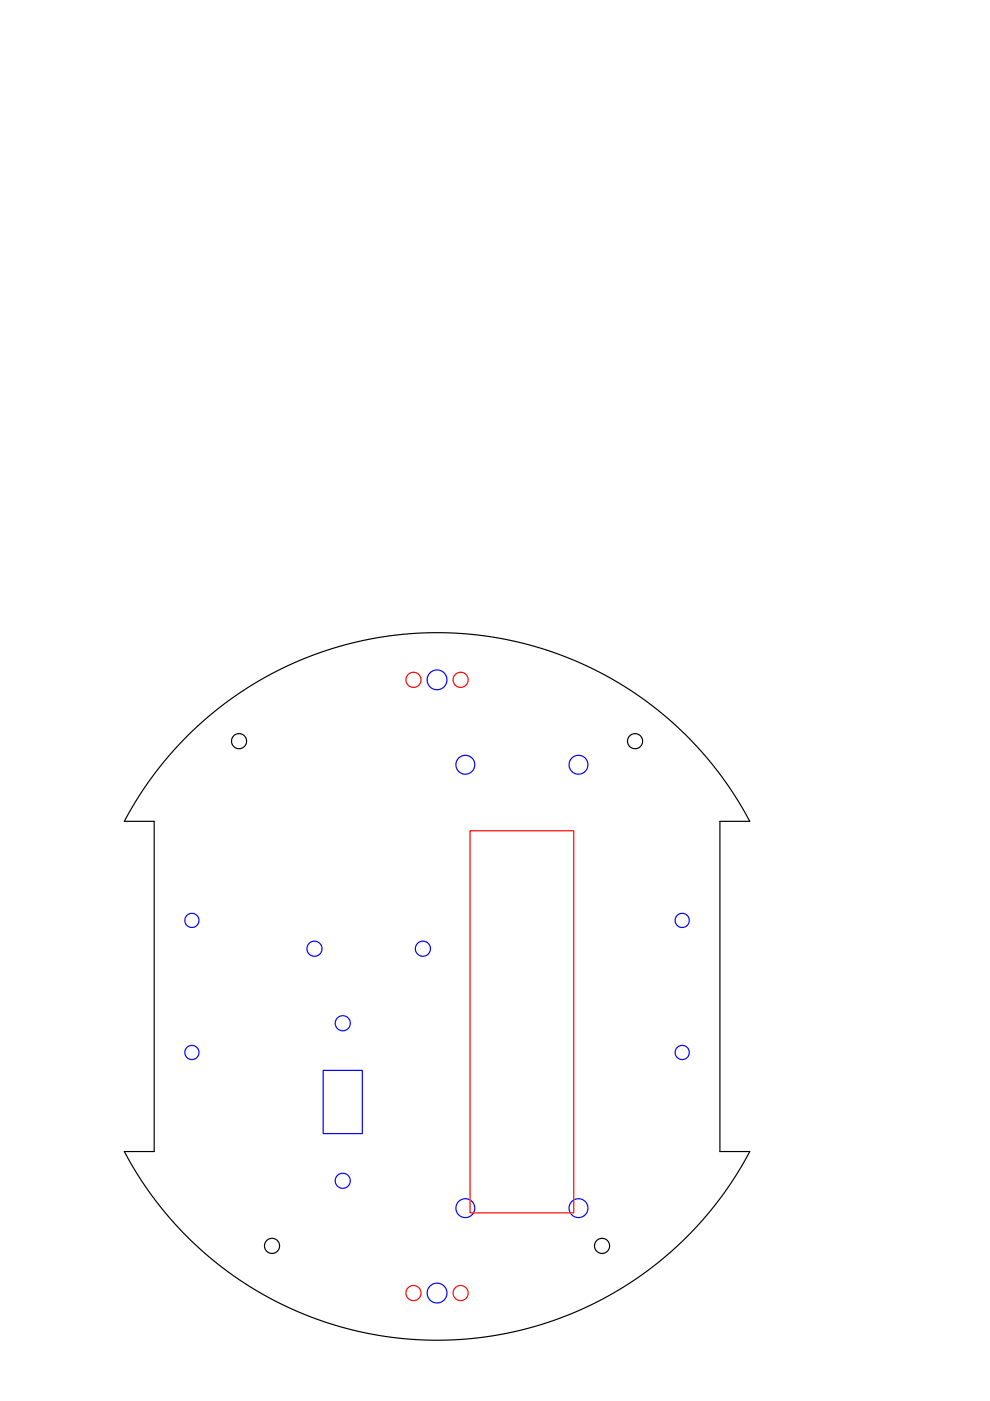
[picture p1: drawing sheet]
<svg xmlns="http://www.w3.org/2000/svg" width="210mm" height="297mm" viewBox="0 0 210 297" stroke-linecap="round" stroke-linejoin="round" font-family="sans-serif">
<g fill="none" stroke="#000" stroke-width=".25">
<path d="M39.6 156.1l5.5-4.9 6.1-4.5 6.2-3.8 6.7-3.1 6.9-2.5 7.1-1.7 7.2-1.1 7.3-.4 7.4 .4 7.2 1.1 7.1 1.7 6.9 2.5 6.6 3.1 6.5 3.9 5.9 4.4 5.5 4.9 3.7 4 3.6 4.5 3.1 4.6 2.9 4.9h-6.4v70.1h6.4l-2.9 4.9-3.1 4.5-3.6 4.5-3.7 4.1-5.4 4.9-5.9 4.4-6.3 3.7-6.6 3.2-6.9 2.5-7.4 1.8-7.2 1.1-7.3 .4-7.3-.4-7.3-1.1-7.1-1.7-6.9-2.5-6.8-3.2-6.3-3.8-5.9-4.4-5.4-4.9-3.9-4.2-3.5-4.3-3.1-4.6-2.8-4.9h6.3v-70.1h-6.3l2.8-4.9 3.1-4.5 3.6-4.5z"/>
<circle cx="50.7" cy="157.1" r="1.6"/>
<circle cx="134.6" cy="157.1" r="1.6"/>
<circle cx="57.7" cy="264.2" r="1.6"/>
<circle cx="127.6" cy="264.2" r="1.6"/>
</g>
<g fill="none" stroke="#00f" stroke-width=".25">
<path d="M68.5 226.9h8.3v13.4h-8.3z"/>
<circle cx="92.7" cy="144.1" r="2.1"/>
<circle cx="98.7" cy="162.1" r="2"/>
<circle cx="122.7" cy="162.1" r="2"/>
<circle cx="40.7" cy="195.1" r="1.5"/>
<circle cx="144.6" cy="195.1" r="1.5"/>
<circle cx="66.7" cy="201.1" r="1.6"/>
<circle cx="72.7" cy="216.9" r="1.6"/>
<circle cx="89.7" cy="201.1" r="1.6"/>
<circle cx="40.7" cy="223.1" r="1.5"/>
<circle cx="144.6" cy="223.1" r="1.5"/>
<circle cx="72.7" cy="250.4" r="1.6"/>
<circle cx="98.7" cy="256.2" r="2"/>
<circle cx="122.7" cy="256.2" r="2"/>
<circle cx="92.7" cy="274.2" r="2.1"/>
</g>
<g fill="none" stroke="#f00" stroke-width=".25">
<path d="M99.7 176.1h22v81.1h-22z"/>
<circle cx="87.7" cy="144.1" r="1.6"/>
<circle cx="97.7" cy="144.1" r="1.6"/>
<circle cx="87.7" cy="274.2" r="1.6"/>
<circle cx="97.7" cy="274.2" r="1.6"/>
</g>
</svg>
